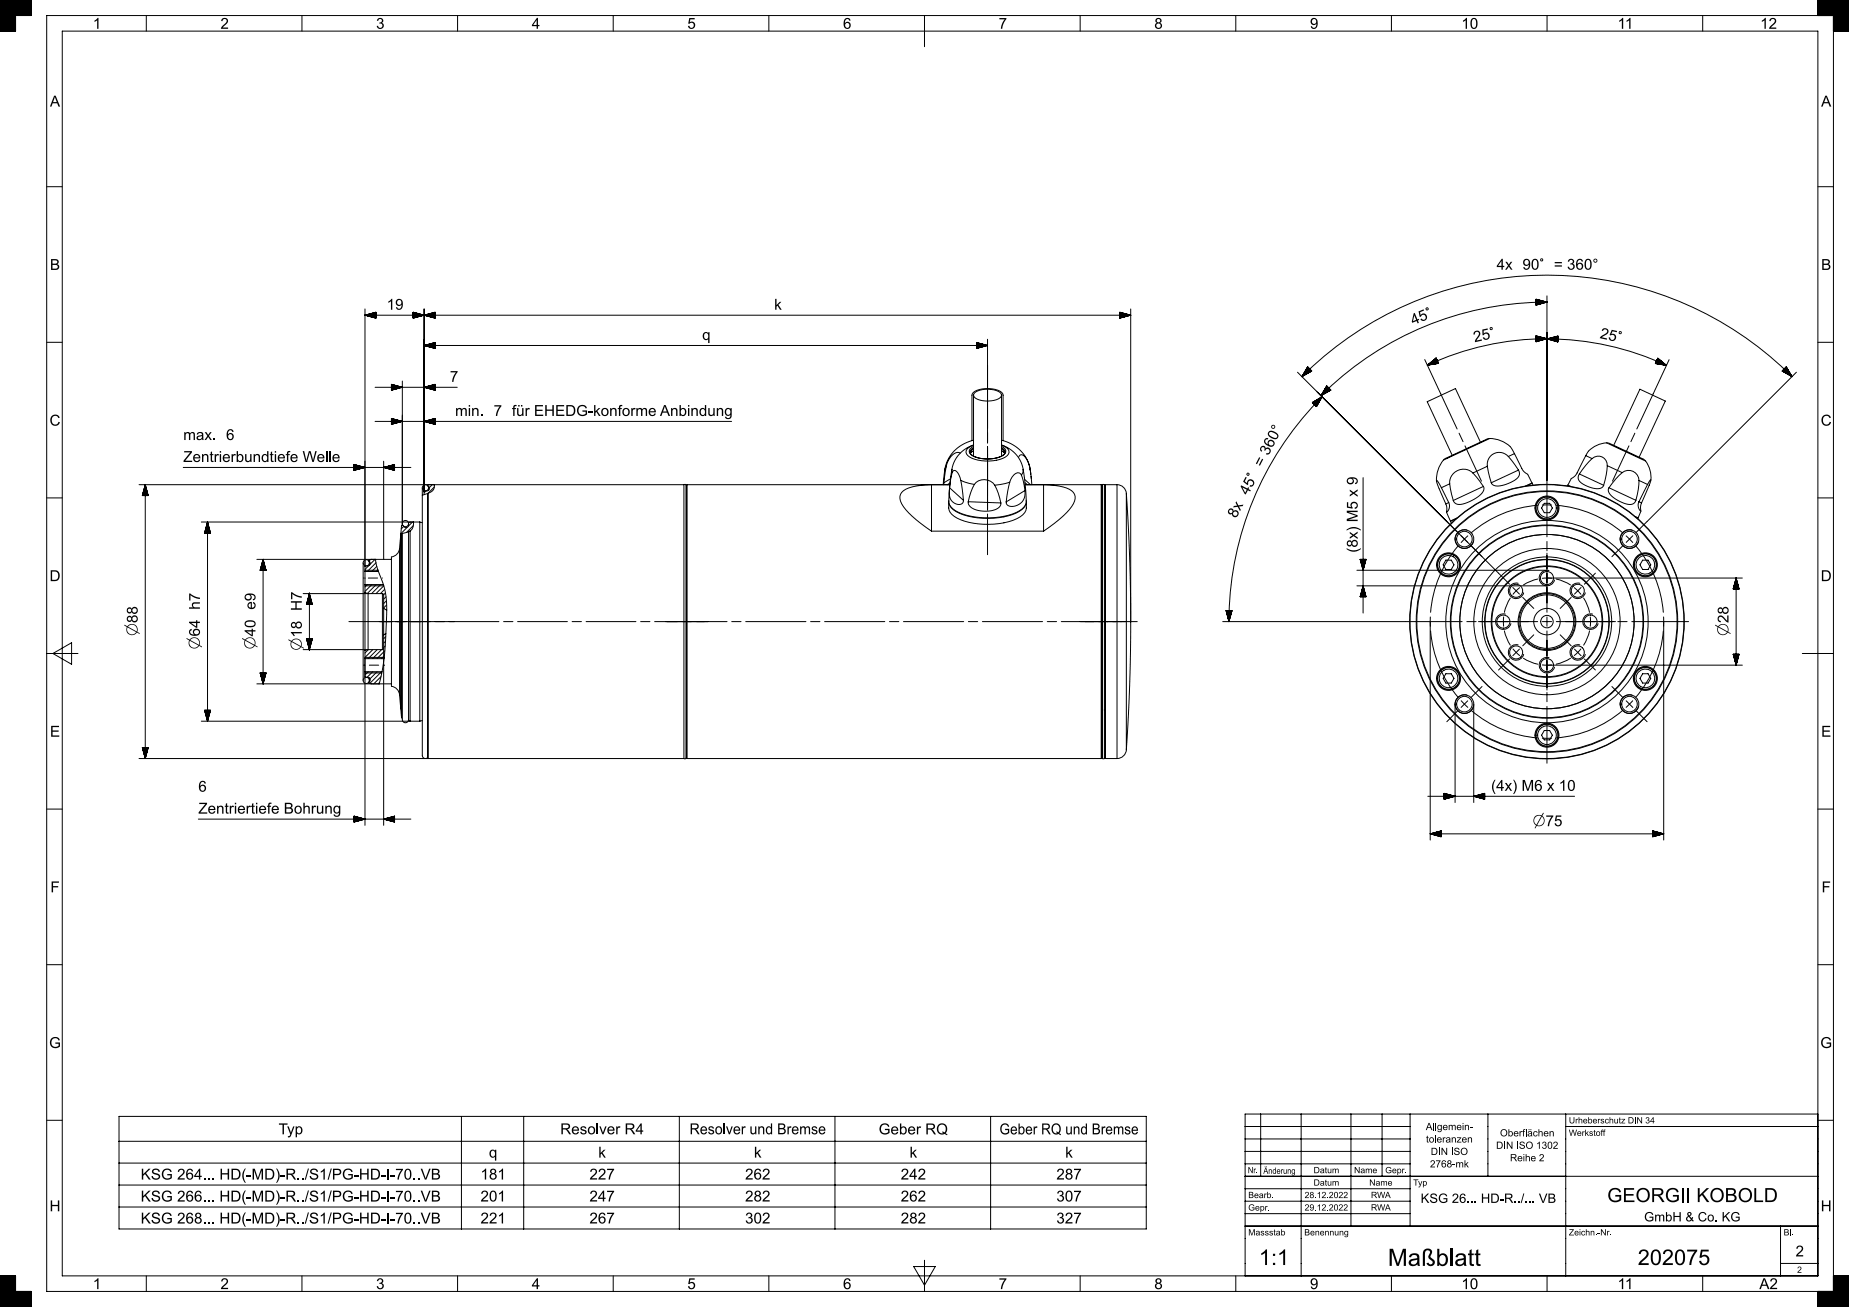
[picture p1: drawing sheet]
<svg xmlns="http://www.w3.org/2000/svg" width="594mm" height="420mm" viewBox="0 0 594 420" stroke-linecap="round" stroke-linejoin="round" font-family="sans-serif">
<defs><g id="words">
<text font-size="7.7" x="445.8" y="406.8">Maßblatt</text>
<g font-size="7">
<text x="404.4" y="406.5">1:1</text>
<text x="526.1" y="406.5">202075</text>
</g>
<text font-size="6.3" x="516.3" y="386.3">GEORGII KOBOLD</text>
<g font-size="5.4">
<text x="44.2" y="204.4" transform="rotate(-90 44.2 204.4)">⌀88</text>
<text x="64.2" y="208.7" transform="rotate(-90 64.2 208.7)">⌀64 h7</text>
<text x="82.1" y="208.7" transform="rotate(-90 82.1 208.7)">⌀40 e9</text>
<text x="97" y="209.1" transform="rotate(-90 97 209.1)">⌀18 H7</text>
<text x="555.3" y="204.4" transform="rotate(-90 555.3 204.4)">⌀28</text>
<text x="492.4" y="265.5">⌀75</text>
</g>
<g font-size="4.9">
<text x="29.8" y="9.3">1</text>
<text x="70.8" y="9.3">2</text>
<text x="120.8" y="9.3">3</text>
<text x="170.8" y="9.2">4</text>
<text x="220.8" y="9.2">5</text>
<text x="270.8" y="9.3">6</text>
<text x="320.8" y="9.2">7</text>
<text x="370.8" y="9.3">8</text>
<text x="420.8" y="9.3">9</text>
<text x="469.5" y="9.3">10</text>
<text x="519.6" y="9.3">11</text>
<text x="565.5" y="9.3">12</text>
<text x="16" y="34.3">A</text>
<text x="585" y="34.3">A</text>
<text x="16" y="86.7">B</text>
<text x="480.8" y="86.7">4x 90° = 360°</text>
<text x="585" y="86.7">B</text>
<text x="124.2" y="99.5">19</text>
<text x="248.7" y="99.5">k</text>
<text x="454" y="104.5" transform="rotate(-22 454 104.5)">45°</text>
<text x="225.6" y="109.3">q</text>
<text x="473.7" y="110" transform="rotate(-12 473.7 110)">25</text>
<text x="513.8" y="108.6" transform="rotate(12 513.8 108.6)">25</text>
<text x="144.5" y="122.7">7</text>
<text x="15.9" y="136.8">C</text>
<text x="146.2" y="133.7">min. 7 für EHEDG-konforme Anbindung</text>
<text x="584.9" y="136.8">C</text>
<text x="58.9" y="141.4">max. 6</text>
<text x="58.9" y="148.5">Zentrierbundtiefe Welle</text>
<text x="405.5" y="150.3" transform="rotate(-63 405.5 150.3)">= 360°</text>
<text x="397.1" y="166.7" transform="rotate(-63 397.1 166.7)">8x 45°</text>
<text x="436.2" y="177.6" transform="rotate(-90 436.2 177.6)">(8x) M5 x 9</text>
<text x="15.9" y="186.7">D</text>
<text x="584.9" y="186.7">D</text>
<text x="16" y="236.7">E</text>
<text x="585" y="236.7">E</text>
<text x="63.7" y="254.4">6</text>
<text x="479" y="254.1">(4x) M6 x 10</text>
<text x="63.7" y="261.5">Zentriertiefe Bohrung</text>
<text x="16.2" y="286.7">F</text>
<text x="585.2" y="286.7">F</text>
<text x="15.8" y="336.8">G</text>
<text x="584.8" y="336.8">G</text>
<text x="89.5" y="364.5">Typ</text>
<text x="180" y="364.5">Resolver R4</text>
<text x="221.5" y="364.5">Resolver und Bremse</text>
<text x="282.3" y="364.5">Geber RQ</text>
<text x="321.1" y="364.5">Geber RQ und Bremse</text>
<text x="157.1" y="372">q</text>
<text x="192.2" y="372">k</text>
<text x="242.2" y="372">k</text>
<text x="292.2" y="372">k</text>
<text x="342.2" y="372">k</text>
<text x="45.2" y="379.1">KSG 264... HD(-MD)-R../S1/PG-HD-I-70..VB</text>
<text x="154.4" y="379">181</text>
<text x="189.4" y="379">227</text>
<text x="239.4" y="379">262</text>
<text x="289.4" y="379">242</text>
<text x="339.4" y="379">287</text>
<text x="15.9" y="389.2">H</text>
<text x="45.2" y="386.1">KSG 266... HD(-MD)-R../S1/PG-HD-I-70..VB</text>
<text x="154.4" y="386.1">201</text>
<text x="189.4" y="386.1">247</text>
<text x="239.4" y="386.1">282</text>
<text x="289.4" y="386.1">262</text>
<text x="339.4" y="386.1">307</text>
<text x="584.9" y="389.2">H</text>
<text x="45.2" y="393.2">KSG 268... HD(-MD)-R../S1/PG-HD-I-70..VB</text>
<text x="154.4" y="393.2">221</text>
<text x="189.4" y="393.2">267</text>
<text x="239.4" y="393.2">302</text>
<text x="289.4" y="393.2">282</text>
<text x="339.4" y="393.2">327</text>
<text x="576.8" y="403.8">2</text>
<text x="29.8" y="414.3">1</text>
<text x="70.8" y="414.3">2</text>
<text x="120.8" y="414.3">3</text>
<text x="170.8" y="414.2">4</text>
<text x="220.8" y="414.2">5</text>
<text x="270.8" y="414.3">6</text>
<text x="320.8" y="414.2">7</text>
<text x="370.8" y="414.3">8</text>
<text x="420.8" y="414.3">9</text>
<text x="469.5" y="414.3">10</text>
<text x="519.6" y="414.3">11</text>
<text x="565.2" y="414.3">A2</text>
</g>
<g font-size="4.6">
<text x="479" y="108.8" transform="rotate(-13 479 108.8)">°</text>
<text x="519.1" y="109.8" transform="rotate(13 519.1 109.8)">°</text>
</g>
<g font-size="4.2">
<text x="456.4" y="386.6">KSG 26... HD-R../... VB</text>
<text x="528.2" y="392.5">GmbH &amp; Co. KG</text>
</g>
<g font-size="3.2">
<text x="458" y="363.2">Allgemein-</text>
<text x="481.9" y="365.2">Oberflächen</text>
<text x="458.1" y="367.1">toleranzen</text>
<text x="459.6" y="371.1">DIN ISO</text>
<text x="480.6" y="369.2">DIN ISO 1302</text>
<text x="459.4" y="375.1">2768-mk</text>
<text x="485.1" y="373.2">Reihe 2</text>
</g>
<g font-size="2.8">
<text x="504" y="361">Urheberschutz DIN 34</text>
<text x="504" y="365">Werkstoff</text>
<text x="400.9" y="377">Nr.</text>
<text x="405.9" y="377.2">Änderung</text>
<text x="422" y="377">Datum</text>
<text x="435" y="377">Name</text>
<text x="445" y="377">Gepr.</text>
<text x="422" y="381">Datum</text>
<text x="439.9" y="381">Name</text>
<text x="454" y="381">Typ</text>
<text x="401" y="385">Bearb.</text>
<text x="401" y="389">Gepr.</text>
<text x="419.1" y="385">28.12.2022</text>
<text x="419.1" y="389">29.12.2022</text>
<text x="440.4" y="385">RWA</text>
<text x="440.4" y="389">RWA</text>
<text x="401" y="397">Massstab</text>
<text x="419" y="397">Benennung</text>
<text x="504" y="397">Zeichn.-Nr.</text>
<text x="573" y="397">Bl.</text>
<text x="577.3" y="409">2</text>
</g>
</g></defs>
<g fill="none" stroke="#000" stroke-width=".32">
<path d="M0 .1h10M0 10h5M0 9.9h5M0 9.8h5M0 9.7h5M0 9.6h5M0 9.5h5M0 9.4h5M0 9.3h5M0 9.2h5M0 9.1h5M0 9h5"/>
<path d="M0 8.9h5M0 8.8h5M0 8.7h5M0 8.6h5M0 8.5h5M0 8.4h5M0 8.3h5M0 8.2h5M0 8.1h5M0 8h5M0 7.9h5M0 7.8h5"/>
<path d="M0 7.7h5M0 7.6h5M0 7.5h5M0 7.4h5M0 7.3h5M0 7.2h5M0 7.1h5M0 7h5M0 6.9h5M0 6.8h5M0 6.7h5M0 6.6h5"/>
<path d="M0 6.5h5M0 6.4h5M0 6.3h5M0 6.2h5M0 6.1h5M0 6h5M0 5.9h5M0 5.8h5M0 5.7h5M0 5.6h5M0 5.5h5M0 5.4h5"/>
<path d="M0 5.3h5M0 5.2h5M0 5.1h5M0 5h5M0 4.9h10M0 4.8h10M0 4.7h10M0 4.6h10M0 4.5h10M0 4.4h10M0 4.3h10M0 4.2h10"/>
<path d="M0 4.1h10M0 4h10M0 3.9h10M0 3.8h10M0 3.7h10M0 3.6h10M0 3.5h10M0 3.4h10M0 3.3h10M0 3.2h10M0 3.1h10M0 3h10"/>
<path d="M0 2.9h10M0 2.8h10M0 2.7h10M0 2.6h10M0 2.5h10M0 2.4h10M0 2.3h10M0 2.2h10M0 2.1h10M0 2h10M0 1.9h10M0 1.8h10"/>
<path d="M0 1.7h10M0 1.6h10M0 1.5h10M0 1.4h10M0 1.3h10M0 1.2h10M0 1.1h10M0 1h10M0 .9h10M0 .8h10M0 .7h10M0 .6h10"/>
<path d="M0 .5h10M0 .4h10M0 .3h10M0 .2h10M5 5v5h-5v-10h10v5h-10M20 10h564v400h-564zM47 5v5M97 5v5M147 5v5M197 5v5M247 5v5M297 5v10"/>
<path d="M347 5v5M397 5v5M447 5v5M497 5v5M547 5v5M584 .1h10M584 5v-5h10v10h-5M584 4.9h10M584 4.8h10M584 4.7h10M584 4.6h10M584 4.5h10"/>
<path d="M584 4.4h10M584 4.3h10M584 4.2h10M584 4.1h10M584 4h10M584 3.9h10M584 3.8h10M584 3.7h10M584 3.6h10M584 3.5h10M584 3.4h10M584 3.3h10"/>
<path d="M584 3.2h10M584 3.1h10M584 3h10M584 2.9h10M584 2.8h10M584 2.7h10M584 2.6h10M584 2.5h10M584 2.4h10M584 2.3h10M584 2.2h10M584 2.1h10"/>
<path d="M584 2h10M584 1.9h10M584 1.8h10M584 1.7h10M584 1.6h10M584 1.5h10M584 1.4h10M584 1.3h10M584 1.2h10M584 1.1h10M584 1h10M584 .9h10"/>
<path d="M584 .8h10M584 .7h10M584 .6h10M584 .5h10M584 .4h10M584 .3h10M584 .2h10M589 10h5M589 9.9h5M589 9.8h5M589 9.7h5M589 9.6h5"/>
<path d="M589 9.5h5M589 9.4h5M589 9.3h5M589 9.2h5M589 9.1h5M589 9h5M589 8.9h5M589 8.8h5M589 8.7h5M589 8.6h5M589 8.5h5M589 8.4h5"/>
<path d="M589 8.3h5M589 8.2h5M589 8.1h5M589 8h5M589 7.9h5M589 7.8h5M589 7.7h5M589 7.6h5M589 7.5h5M589 7.4h5M589 7.3h5M589 7.2h5"/>
<path d="M589 7.1h5M589 7h5M589 6.9h5M589 6.8h5M589 6.7h5M589 6.6h5M589 6.5h5M589 6.4h5M589 6.3h5M589 6.2h5M589 6.1h5M589 6h5"/>
<path d="M589 5.9h5M589 5.8h5M589 5.7h5M589 5.6h5M589 5.5h5M589 5.4h5M589 5.3h5M589 5.2h5M589 5.1h5M589 5h5M589 5v410M594 5h-579v410h579"/>
<path d="M15 60h5M584 60h5M117.2 99.3v84.4M136.2 99.3v59.7M363.2 99.3v100.3M493.5 96.2l3.5 .9-3.5 .9zM493.5 96.4l1.2 .1M493.5 96.9h2.7M493.6 96.2h.1M493.8 98h-.3M494.1 96.3h-.6l.8 .1M494.3 97.8l-.8 .1h.4"/>
<path d="M494.7 97.7l-1.2 .1M494.9 96.5h-1.4M494.9 97.7h-1.4M495.3 96.6h-1.8M495.3 97.5l-1.8 .1M495.4 96.7h-1.9M495.8 96.8h-2.3M495.8 97.4l-2.3 .1h2M496.2 97.3l-2.7 .1M496.4 96.9l-2.9 .1M496.4 97.2l-2.9 .1M496.8 97l-3.3 .1"/>
<path d="M496.8 97.1l-3.3 .1M497 97.1a102.7 102.7 0 0 0-72.6 30M497 95.1v77.4M497 97.1h-3.5M15 110h5M117.2 101.3h246M117.2 101.3l3.5 .9M117.2 101.3l3.5-1v1.9M117.4 101.3h3.3M117.6 101.2h3.1M117.8 101.4h2.9M117.8 101.1h2.9"/>
<path d="M118 101.5h2.7M118.2 101h2.5M118.4 101.6h2.3M118.4 101h2.3M118.6 101.6h2.1M118.8 100.9h1.9M119 101.7h1.7M119 100.8h1.7M119.3 101.8h1.4M119.3 100.7h1.4M119.5 101.9h1.2M119.7 100.6h1"/>
<path d="M119.9 102h.8M119.9 100.6h.8M120.1 102h.6M120.3 100.5h.4M120.5 102.2h.2M120.5 100.4h.2M120.7 102.2h.1M132.7 102.2l7-1.9v1.9M132.7 102.2h.1M132.7 102.2h.3M132.7 102h.9M132.7 101.8h1.5"/>
<path d="M132.7 101.6h2.4M132.7 101.4h3M132.7 100.4h.3M132.7 100.5h.5M132.7 100.5l.9 .1M132.7 100.6h1.1M132.7 100.7h1.5M132.7 100.8h1.8M132.7 100.9h2M132.7 100.9l2.4 .1M132.7 101h2.6M132.7 101.1h3"/>
<path d="M132.7 101.2h3.2M132.7 102.2v-1.9l7 1.9M133.4 102l-.7 .1M134 101.9h-1.3M134.5 101.7l-1.8 .1M134.9 101.6l-2.2 .1M135.5 101.5h-2.8M136.1 101.3l-3.4 .1M136.2 111h181M136.2 111l3.5 1M136.4 101.3h3.3M136.4 111.1h3.3"/>
<path d="M136.6 101.2h3.1M136.6 111.1h3.1M136.6 110.9h3.1M136.8 101.4h2.9M136.8 101.1h2.9M136.8 110.9h2.9M137 101.5h2.7M137 111.2h2.7M137.2 101h2.5M137.2 110.8h2.5M137.4 101.6h2.3M137.4 101h2.3"/>
<path d="M137.4 111.3h2.3M137.6 101.6h2.1M137.6 111.4h2.1M137.6 110.7h2.1M137.8 100.9h1.9M137.8 110.6h1.9M138 101.7h1.7M138 100.8h1.7M138 111.5h1.7M138.1 111.5h1.6M138.1 110.5h1.6M138.3 101.8h1.4"/>
<path d="M138.3 100.7h1.4M138.3 110.5h1.4M138.5 101.9h1.2M138.5 111.6h1.2M138.7 100.6h1M138.7 111.7h1M138.7 110.4h1M138.9 102h.8M138.9 100.6h.8M138.9 110.3h.8M139.1 102h.6M139.1 111.8h.6"/>
<path d="M139.3 100.5h.4M139.3 110.2h.4M139.5 102.2h.2M139.5 100.4h.2M139.5 111.9h.2M139.7 102.2h.1M139.7 111.9h.1M139.7 110.1h.1M139.7 110.1v1.9M139.7 110.1l-3.5 .9M313.7 111.9h.1M313.7 111.9h.3"/>
<path d="M313.7 111.6h1.3M313.7 111.5h1.8M313.7 111.3h2.4M313.7 111.1h3.4M313.7 110.1h.1M313.7 110.2h.5M313.7 110.3h.9M313.7 110.4h1.1M313.7 110.4l1.5 .1M313.7 110.5h1.7M313.7 110.6h2M313.7 110.7h2.2"/>
<path d="M313.7 110.7l2.6 .1M313.7 110.8l3 .1M313.7 110.9h3.2M313.7 110.1l3.5 .9M313.7 110.1v1.9M314.4 111.8h-.7M314.8 111.7h-1.1M315.4 111.5l-1.7 .1M315.9 111.4h-2.2M316.5 111.2l-2.8 .1M316.9 111.1l-3.2 .1M317.2 109v28.6v-20.1"/>
<path d="M317.2 111l-3.5 1M359.7 102.2h.1M359.7 102.2h.3M359.7 102h.9M359.7 101.8h1.5M359.7 101.6h2.4M359.7 101.4h3M359.7 100.4h.3M359.7 100.5h.5M359.7 100.5l.9 .1M359.7 100.6h1.1M359.7 100.7h1.5"/>
<path d="M359.7 100.8h1.8M359.7 100.9h2M359.7 100.9l2.4 .1M359.7 101h2.6M359.7 101.1h3M359.7 101.2h3.2M360.4 102l-.7 .1M361 101.9h-1.3M361.5 101.7l-1.8 .1M361.9 101.6l-2.2 .1M362.5 101.5h-2.8M363.1 101.3l-3.4 .1"/>
<path d="M363.2 101.3l-3.5-1v1.9M363.2 101.3l-3.5 .9M416.8 119.6l48 48M420.1 117.9l1.3 1.3-3.2 1.8zM420.1 117.9l-.1 .1M420.1 118l-.3 .3M420.2 118l-.6 .7M420.3 118.1l-.8 .7M420.3 118.1l-1 1.1M420.4 118.2l-1.2 1.1M420.4 118.2l-1.4 1.5M420.5 119.8l.7-.8-.9 .9"/>
<path d="M420.5 118.3l-1.6 1.5M420.5 118.4l-1.8 1.8M420.6 118.4l-2.1 2.1M420.7 118.5l-2.3 2.2M420.7 118.5l-2.5 2.5M420.8 118.6l-2.4 2.3M420.8 118.6l-2.2 2.2M420.9 118.7l-2 1.9M420.9 118.8l-1.6 1.6M421 118.9l-1.6 1.4M421.1 118.9l-1.3 1.3M421.1 118.9l-1.1 1.2"/>
<path d="M421.1 119.4l.2-.2-.3 .3M421.3 119.1l-.5 .5M421.4 119.2l-.1 .1M457.7 115.5l10.4 22.4M458.7 117.2l3-1.3-3.2 1.5M459.5 116.6l2.1-1-2.3 1.1M461.3 116.9l.7-.3-1.1 .4M461.3 115.1l.8 1.7M461.3 115.1l-2.8 2.3M461.4 115.1h-.1M461.4 115.2l-.4 .2M461.4 115.3l-.7 .3"/>
<path d="M461.5 115.3l-1 .4M461.5 115.4l-1.3 .6M461.5 115.5l-1.6 .7M461.6 115.5l-1.8 .9M461.6 116.8l.5-.1-.6 .2M461.7 115.8l-2.7 1.2M461.8 116l-3.1 1.3M461.8 116.1l-2.7 1.2M461.8 116.1l-2.5 1.1M461.9 116.2l-2.2 1M461.9 116.3l-2 .8M461.9 116.4l-1.6 .7"/>
<path d="M462 116.4l-1.3 .6M462.1 116.7l-.3 .1M462.1 116.7l-.1 .1M462.1 116.8l-3.6 .6M493.5 107.9l3.5 .9M493.5 107.9v1.9M493.5 108h.1M493.6 109.8h-.1M493.9 108.1h-.4h.6M493.9 109.7h-.4M494.1 109.6h-.6M494.5 108.2h-1"/>
<path d="M494.5 109.5l-1 .1M494.7 108.3h-1.2M494.7 109.5h-1.2M495.1 108.4h-1.6M495.1 109.4h-1.6M495.4 108.5h-1.9h2.1M495.5 109.3h-2M495.6 109.2h-2.1M496 108.6h-2.5M496 109.1l-2.5 .1M496.2 108.6l-2.7 .1M496.2 109.1h-2.7"/>
<path d="M496.6 108.7l-3.1 .1M496.6 108.9l-3.1 .1M496.8 108.8h-3.3M497 108.8a90.9 90.9 0 0 0-38.5 8.6M497 108.9a90.8 90.8 0 0 1 38.4 8.5M497 108.9h3.5M497 108.8l-3.5 1M497 108.8l-3.5 .1M497 108.9l3.5 1M497.2 109h3.3M497.3 109l3.2 .1M497.3 108.8h3.2"/>
<path d="M497.7 109.1h2.8M497.7 108.7h2.8M497.9 109.2h2.6M497.9 108.7h2.6M498.3 109.3h2.2M498.3 108.6h2.2M498.5 109.3l2 .1M498.9 109.4l1.6 .1M498.9 108.4h1.6M499.2 109.5h1.3M499.3 108.3h1.2M499.4 109.6h1.1"/>
<path d="M499.4 108.3h1.1M499.8 109.7h.7M499.8 108.2h.7M500 109.7h.5l-.3 .1M500.2 108.1h.3h-.5M500.4 109.8l.1 .1M500.4 108h.1M500.5 108.5h-2M500.5 108v1.9M500.5 108l-3.5 .9M531.9 116.8l.2 .1M531.9 116.6l.9 .4"/>
<path d="M531.9 116.5l1.1 .5M531.9 116.5l1.5 .6M532.1 116.2l2.3 1.1M532.3 116.9l-.5-.2 .7 .2M532.3 115.7l2.3 1.1M532.3 115.6l2 .9M532.3 115.6l1.9 .8M532.5 115.4l.9 .4M532.6 115.1v.1M532.6 115.1l2.8 2.3-3.6-.6zM532.9 115.4l-.4-.2 .6 .3M533.6 117.1l-1.6-.7 2 .8"/>
<path d="M533.7 116l-1.3-.5 1.4 .7M534.6 117.3l-2.5-1.1 2.9 1.1M534.8 116.9l-2.5-1.1 2.8 1.4M535.2 117.4l-3-1.4 3.2 1.4M536.2 115.6l-10.4 22.3M572.6 119.2v.1M572.7 119.1l.6 .6M572.7 119l.8 .8M572.8 119.4l-.2-.2 .4 .3M572.8 119l1 1M572.8 118.9l1.2 1.2M572.9 118.9l1.3 1.3"/>
<path d="M572.9 118.9l1.4 1.4M573 118.8l1.7 1.6M573 118.8l1.8 1.7M573.1 118.7l2.1 2M573.1 118.6l2.3 2.2M573.2 118.6l2.5 2.4M573.2 118.5l2.4 2.4M573.3 118.5l2.2 2.2M573.4 118.4l1.9 1.9M573.4 118.4l1.7 1.6M573.5 118.3l1.5 1.5M573.6 118.1l1 1.1"/>
<path d="M573.7 118.1l.7 .7M573.7 118l.5 .5M573.8 118l.3 .3M573.8 118l.2 .1M573.8 117.9l.1 .1M573.9 117.9l1.8 3.1M573.9 117.9l-1.4 1.3 3.2 1.8M574.7 119.3l-1.1-1.1 1.2 1.3M577.1 119.6l-51.5 51.5M584 110h5M120.5 124.5h26.4M120.5 135.4h114.5"/>
<path d="M125.7 124.7h2.8M125.7 134.5l3.5 .9-3.5 1zM125.7 123.5v1.9M125.7 134.5l.3 .1M125.7 134.6h.5M125.7 134.7h.9M125.7 134.8h1.1M125.7 134.8l1.5 .1M125.7 134.9l1.8 .1M125.7 135h2M125.7 135.1h2.4M125.7 135.2h2.6"/>
<path d="M125.7 135.2l3 .1M125.7 135.3l3.4 .1M125.7 136.1h.9M125.7 136h1.5M125.7 135.7h2.4M125.7 135.6h3M125.7 125.4h.1M125.7 125.2h.7M125.7 125h1.7M125.7 124.8h2.2M125.7 123.5h.1M125.7 123.6h.5"/>
<path d="M125.7 123.7h.7M125.7 123.7l1.1 .1M125.7 123.8h1.3M125.7 123.9h1.7M125.7 124h1.8M125.7 124l2.2 .1M125.7 124.1l2.6 .1M125.7 124.2h2.8M125.7 124.3l3.2 .1M125.7 124.4h3.4M125.7 123.5l3.5 1-3.5 .9M126 136.3h-.3"/>
<path d="M126.2 125.3h-.5M126.4 136.2h-.7M126.8 125.1l-1.1 .1M127 136l-1.3 .1M127.2 125l-1.5 .1M127.5 135.9h-1.8M127.7 124.9h-2M127.9 135.8h-2.2M128.3 124.7l-2.6 .1M128.5 135.6l-2.8 .1M128.9 124.6h-3.2M129.1 135.5h-3.4"/>
<path d="M129.2 122.5v46.2M136.2 135.4l3.5-.9v1.9zM136.4 135.4h3.3M136.4 135.5h3.3M136.4 124.4h3.3M136.6 124.6h3.1M136.6 124.4h3.1M136.8 135.3h2.9M136.8 135.6h2.9M137 124.7h2.7M137 135.6h2.7M137 124.2h2.7"/>
<path d="M137.2 124.7h2.5M137.2 135.2h2.5M137.2 124.2h2.5M137.4 135.1h2.3M137.4 135.7h2.3M137.6 135.8h2.1M137.6 124.8h2.1M137.6 124.1h2.1M137.8 135h1.9M137.8 124.9h1.9M138 135h1.7M138 135.9h1.7"/>
<path d="M138 124h1.7M138.1 125h1.6M138.1 123.9h1.6M138.3 134.9h1.4M138.3 136h1.4M138.3 125h1.4M138.5 136h1.2M138.5 123.8h1.2M138.7 134.8h1M138.7 125.1h1M138.7 123.8h1M138.9 134.7h.8"/>
<path d="M138.9 136.1h.8M139.1 136.2h.6M139.1 125.2h.6M139.1 123.7h.6M139.3 134.6h.4M139.3 125.3h.4M139.3 123.6h.4M139.5 134.6h.2M139.5 136.3h.2M139.7 125.4h.1M139.7 123.5h.1M139.7 123.5v1.9"/>
<path d="M139.7 123.5l-3.5 1 3.5 .9M312.7 127v19.6M313 126.4a7.8 7.8 0 0 1 8.3-.2 1.09 1.09 0 0 1 .4 1.1 1.09 1.09 0 0 1-.8 .8 8.1 8.1 0 0 1-7.9-.5l-.2-.8zM317.2 135v7.4M317.2 139.1v3M321.7 127v19.6M418.2 121a111.3 111.3 0 0 1 157.5 0M421.7 129.3l-.1 .1M422 129.1l-.3 .3M422.2 129l-.5 .5M422.4 128.9l-.6 .6M422.9 128.6l-1.1 .9 .7-.7"/>
<path d="M423 130.6h-.1M423 128.5l-1.1 1.1M423.3 130.1l-.4 .5 .2-.2M423.3 126.1l61.6 61.6M423.4 128.3l-1.5 1.4M423.4 129.9l-.6 .6M423.5 129.7l-.8 .8M423.6 129.6l-.9 .8M423.9 129l-1.3 1.4 1.2-1.2M423.9 128l-1.9 1.8 1.5-1.6M424 128.7l-1.4 1.6M424.2 127.8l-2 2.1"/>
<path d="M424.3 128.2l-1.8 2 1.6-1.7M424.5 127.8l-2.1 2.3M424.6 126.8l2.2-2.1-2.4 2.4M424.6 127.7l-2.3 2.3M424.7 127.5a102.2 102.2 0 0 0-29.9 72.3M424.7 127.5l-3.1 1.8 1.3 1.4M424.7 127.5l-1.8 3.2M424.7 127.5l-2.5 2.4 2.2-2.2M424.9 126.9l2.1-2.1-2.5 2.3M426.2 124l1.3 1.4M426.2 124l-1.8 3.1M426.2 124v.1"/>
<path d="M426.3 124.1l-.2 .2M426.3 124.1l-.3 .3M426.3 124.2l-.4 .4M426.4 124.2l-.6 .6M426.4 124.2l-.7 .8M426.4 126l.9-.9-1.1 1M426.4 124.3l-.9 1M426.5 124.3l-1.2 1.3M426.6 124.4l-1.4 1.4M426.6 124.4l-1.6 1.7M426.7 124.5l-1.8 1.8M426.7 124.6l-2 2"/>
<path d="M427 124.8l-1.9 2M427.1 124.9l-1.7 1.7M427.1 124.9l-1.5 1.6M427.2 125l-1.3 1.3M427.3 125.5l.2-.2-.4 .3M427.3 125.2l-.7 .7M427.4 125.2l-.6 .6M427.4 125.2l-.5 .5M427.5 125.3l-.1 .1M427.5 125.4l-3.1 1.7M468.7 139.2l1.3 2.7M525.2 139.2l-1.3 2.7"/>
<path d="M15 160h5M44.7 155.8h175M45.8 159v.3M45.9 158.8v.5M46 158.4v.9M46.1 158v1.3M46.1 157.8v1.5M46.2 157.5v1.8M46.3 157.3v2M46.4 156.9v2.4M46.4 156.7v2.6M46.5 156.3v3"/>
<path d="M46.6 155.9v3.4M46.7 155.8v88M46.7 155.8l.9 3.5h-1.9zM46.7 155.9v3.4M46.8 156.3v3M46.9 156.5v2.8M47 156.9v2.4M47.1 157.3v2M47.1 157.5v1.8M47.2 157.8v1.5M47.3 158v1.3M47.4 158.4v.9"/>
<path d="M47.4 158.6v.7M47.5 159v.3M58.9 150.2h73.1M113.7 149.3l3.5 .9-3.5 1M113.7 149.3v1.9M113.7 149.3h.1M113.7 149.3l.5 .1M113.7 149.5h.9M113.7 149.6h1.1M113.7 149.6l1.5 .1M113.7 149.7h1.7M113.7 149.8h2"/>
<path d="M113.7 149.9h2.2M113.7 149.9l2.6 .1M113.7 150l3 .1M113.7 150.1h3.2M113.7 151.1h.1M113.7 151.1h.3M113.7 150.8h1.3M113.7 150.7h1.8M113.7 150.5h2.4M113.7 150.3h3.4M114.4 151h-.7M114.8 150.9h-1.1"/>
<path d="M115.4 150.7l-1.7 .1M115.9 150.6h-2.2M116.5 150.4l-2.8 .1M116.9 150.3l-3.2 .1M123.2 148.2v31.6M123.4 150.3h3.3M123.6 150.1h3.1M123.6 150.3h3.1M123.8 150.1h2.9M124 150.4h2.7M124.2 150h2.5M124.4 150.5h2.3"/>
<path d="M124.6 149.9h2.1M124.6 150.6h2.1M124.8 149.8h1.9M125 150.7h1.7M125.1 149.7h1.6M125.1 150.7h1.6M125.3 149.7h1.4M125.5 150.8h1.2M125.7 149.6h1M125.7 150.9h1M125.9 149.5h.8M126.1 151h.6"/>
<path d="M126.3 149.4h.4M126.5 151.1h.2M126.7 149.3h.1M126.7 151.1h.1M126.7 149.3l-3.5 .9 3.5 1M126.7 149.3v1.9M135.7 156.8v82.2a8.9 8.9 0 0 0 .3 4.5l.7 .3 .7-.3M136.9 157.8l-.7 .6M137.4 156h.1M137.4 158.6l-1.7 .5M137.4 156.1h.1M137.4 156.1l.3 .3"/>
<path d="M137.6 158.5v85.3l-.2-.2v-85M137.6 155.8l-.2 .3M137.6 158.5l-.2 .1M137.7 158.4v.1M137.7 156.8v.8M137.7 156.4l.2 .6-.2 .5-1.5 .5M137.7 156.4v1.1M138.9 155.8l-1 .9M139.5 156.5l-2 2M139.5 155.8v.9l-.3 .8-1.6 1M219.7 155.8h.7M219.7 155.8v88"/>
<path d="M220.4 155.8v88M220.4 155.8l.1 .2M220.5 156v87.6l.2 .2M220.7 155.8l-.2 .2M220.7 155.8v88M220.7 155.8h84.4M289.7 158.2a9.3 9.3 0 0 1 6.1-2.2l3.4-.2v14.9a30.6 30.6 0 0 1-9.5-8.8 3.2 3.2 0 0 1 0-3.7zM303.2 155.1v.7M303.5 151.1l-.5 4.7M304 149.8l-.5 1.3M304 149.8l-.8 5.3M305.1 156.7v2.8l.3 1 .7 .8 1 .6 1.3 .2 .8-.4 .3-.9"/>
<path d="M305.1 156.7l4.4 4.1M305.2 155.2l-.9 .6M305.4 153.8l-2.2 1.3M305.8 150.8l.1 1.1M305.9 151.9l.6-.7a3.3 3.3 0 0 1 2.2 3.2M305.9 151.9l-.8 4.8M308.5 145.6a3.1 3.1 0 0 0-3.8 2.3l-.7 1.9M308.7 154.4l.8 6.4M308.7 154.4l4.3 1.3M312.7 144.8l-1 .7M312.7 141.5a11.8 11.8 0 0 0-9.2 9.6M312.7 144.9l-1 .7"/>
<path d="M312.7 143.4a1.59 1.59 0 0 0-1.3 1.5 1.59 1.59 0 0 0 1.2 1.6 11.3 11.3 0 0 0 9.8-.2 1.53 1.53 0 0 0 .7-1.7 1.53 1.53 0 0 0-1.4-1.2M312.7 143.9a1.35 1.35 0 0 0-1 1.6l.6 .8 1.4 .6 3.8 .6 3.7-.7 1.2-.7 .4-.8a1.61 1.61 0 0 0-1.1-1.4M312.7 144.1l-.9 .9-.1 .5M313 155.7l-1.1 2.4-.8 3.1M313 155.7a4 4 0 0 1 6.6 .2M317.2 146.1v13.1M317.2 148.4v7.4M317.2 143.9v3M319.6 155.9l1.1 2.6 .8 3.1M321.7 144.1l1 .9 .1 .4M321.7 144.9l1.1 .7M321.8 141.5a11.7 11.7 0 0 1 9.2 9.4"/>
<path d="M321.8 144.8l1 .7M322.2 141.6v-14.6a3.5 3.5 0 0 0-3.4-2 7.1 7.1 0 0 0-6.4 1.5l-.2 15.1M324.4 155l-1.2 6.3M324.4 155l-4.8 .9M327.2 147a1.01 1.01 0 0 1 .7-.9 1.01 1.01 0 0 1 1.1 .5l1.2 1.6 .8 2.6M328.1 152.7l1.2 4.9M328.1 152.7a1.35 1.35 0 0 0-1.2-.8 1.35 1.35 0 0 0-1.2 .7l-1.3 2.4M328.7 150.8l1 9.8a4.7 4.7 0 0 1-3 6.1 25.1 25.1 0 0 1-19.2-.2 4.6 4.6 0 0 1-2.7-6l1-9.7M328.7 150.8a10 10 0 0 0-7-7.8 3 3 0 0 1 2.5 2.4 4.4 4.4 0 0 1-4 2.5 12.3 12.3 0 0 1-9.3-1.5 1.77 1.77 0 0 1 1-3l.8-.4a10 10 0 0 0-6.9 7.8M328.7 150.8l-.1 1-.5 .9M329.2 154l1.8 1.8M329.3 157.6v1.5l-.4 1.2-.5 .9-1 .9-1.4 .5-1.5 .1-1-.5-.3-.9"/>
<path d="M329.3 157.6l-6.1 3.7M329.3 155.1l.8 .7M329.3 155.8h24.5M331 150.8l.2 1.6M331 150.8l.5 5M331.2 153l.1 .8M335.2 155.8l5 .4a6.3 6.3 0 0 1 5 2.6 5 5 0 0 1-1.7 5l-3.3 3.2-5 3.7zM353.8 155.8l.2 .2M353.8 155.8v88M354 156v87.6l-.2 .2M354.1 155.8h.7M354.1 155.8v88"/>
<path d="M354.1 155.8l-.1 .2M354.8 155.8v88M354.8 155.8l.1 .2M354.9 156v87.6l.2 .2M355.1 155.8l-.2 .2M355.1 155.8v88M355.1 155.8h3.7M358.8 155.8a3 3 0 0 1 3 2.7M358.8 155.8v88M361.8 158.5v82.5M361.8 158.5l1.1 20.8 .3 20.3M437.9 153.5v43.5"/>
<path d="M463.1 156.7l-1.6-2.3 .4 1.6 2.6 5.9M463.1 156.7l2.3 4.8M463.7 147.9a10 10 0 0 0-2.2 6.6M465.7 155.5l-2.6 1.2M465.7 155.5l1.2 5.3M470.6 143.3l5.3 11.3M473.2 152a4.4 4.4 0 0 0-4.9-.8 4.4 4.4 0 0 0-2.6 4.3M473.2 152l3.3 4.3M475.6 142.1l-8-17.2-3.2 1.4-5.9 2.8 8 17.2M476.5 156.3l.2 1.2-.7 1.1-1.6 1.3-2.2 1.2-2 .8-1.6 .2-1-.3-.7-1M476.5 156.3l-9.6 4.5M477.8 149.8l-4.6 2.2"/>
<path d="M477.8 149.8l1.3 5.3M478.6 140.9a8.3 8.3 0 0 1 7.9 4.9M478.6 140.9l-.9 .2-13.2 6.1-.8 .7M478.6 140.9l-14.9 7M484.6 146.7l3.2 4.4M484.6 146.7a3.9 3.9 0 0 0-4.6-1 3.9 3.9 0 0 0-2.2 4.1M486.5 145.8l2.5 5 .7 .9 1.1 .7 1.3 2.8M486.5 145.8l-1.9 .9M487.8 151.1l.3 1.1-.3 1-1 1-1.6 .9-2 .8-2 .3-1.3-.2-.8-.9M487.8 151.1l-8.7 4M492.1 155.2h.1M492.1 155.2l.1 .1"/>
<path d="M492.1 155.2l-2.1 1M492.2 155.3l-1.8 .8M492.2 155.3l.3 .6M503.5 156.1l.2-.2 .9 .4M507.4 152.3l-.4 1 .2 1 .8 .9 1.4 .8 2.1 .8 1.7 .2 1.3-.2 .7-.9M507.4 152.3l7.8 3.6M509.4 146.4l-2.9 5.9-.7 .8-1 .7-1.1 2.1M509.4 146.4l2.1 1M511.5 147.4l-2 2.1-2.1 2.8M511.5 147.4a2.89 2.89 0 0 1 3.2-.6 2.89 2.89 0 0 1 1.6 2.8M516.1 142.3a8 8 0 0 0-6.7 4.1M516.1 142.3a53.6 53.6 0 0 1 9.6 4.2l2.4 1.1 .6 .6"/>
<path d="M516.1 142.3l12.6 5.9M516.3 149.6l-.3 2.9-.8 3.4M516.3 149.6l4.8 2.3M516.9 156.7l-.2 1.1 .6 1.2 1.5 1.2 1.9 1.1 1.7 .6 1.5 .2 1-.4 .6-.9M516.9 156.7l8.6 4.1M518.4 143.1l8.4-18 5.9 2.7 2.3 1.1-8.4 18M521.1 151.9a3.3 3.3 0 0 1 3.5-.4 3.3 3.3 0 0 1 1.9 2.9M521.1 151.9l-2.1 2.1-2.1 2.7M523.3 143.3l-5.3 11.3M526.5 154.4l-.2 2.9-.8 3.5M526.5 154.4l2.8 1.3M528.7 148.2a9 9 0 0 1 1.7 6.1"/>
<path d="M529.3 155.7l-2.8 5.5M529.3 155.7l1-1.6a31.7 31.7 0 0 1-3 7.5M584 160h5M64.7 167.8h70.2M65.8 171v.3M65.9 170.8v.5M66 170.4v.9M66.1 170v1.3M66.1 169.8v1.5M66.2 169.5v1.8M66.3 169.3v2M66.4 168.9v2.4"/>
<path d="M66.4 168.7v2.6M66.5 168.3v3M66.6 167.9v3.4M66.7 167.8v64M66.7 167.8l.9 3.5h-1.9zM66.7 167.9v3.4M66.8 168.3v3M66.9 168.5v2.8M67 168.9v2.4M67 169.1v2.2M67.1 169.5v1.8M67.2 169.8v1.5"/>
<path d="M67.3 170v1.3M67.4 170.4v.9M67.4 170.6v.7M67.5 171v.3M82.5 179.8h43.2M84.5 179.8v40M84.5 179.8l-.9 3.5M84.5 179.8l1 3.5M84.6 179.9v3.4M119 179.8l-.5 .5M119.2 179.8l-.6 .1-.1 .4M120.5 179.8l-1.6 1.5"/>
<path d="M120.6 179.8l.6 2.7 2 5.4a35.1 35.1 0 0 1 .8 13.7l-.6 10-1.6 8.2M128.4 176.3a3.3 3.3 0 0 1-2.7 2.8v41.3a3.3 3.3 0 0 1 2.7 2.9M128.4 176.3v47M128.7 171.8v56zM129 171.5v59.1M129.2 171.4v56.2a8.8 8.8 0 0 0 .3 4.4 1 1 0 0 0 1.1 .2 1 1 0 0 0 .6-.9M129.2 171.4l-.2 .1M129.7 169.1l-.8 .8M130.8 169.5l-2 2h.2M131.2 170.9l-2 .5M131.7 167.8l-.5 .1v1.1l-.4 .5h-.7l-.8-.7h-.3l-.6 7.5M131.7 170.6v61.2l-.5-.2v-60.7"/>
<path d="M131.7 170.6l-.5 .3M132.5 167.8l-1.3 1.3M132.8 168.9l-2.2 2.2M132.9 167.8l-.3 1.7-.9 1.1M134.9 167.8v64M134.9 167.8l.8 .2M299.2 170.7h36M311.1 161.2l.2 1.1 1.1 1 1.6 .7 2.2 .3 2.2-.2 1.7-.5 1.1-.9 .3-1.1M311.1 161.2l10.4 .4M317.2 165.2v13M317.2 160.7v2.9v-20v20.4M329.4 162.5a11.5 11.5 0 0 1-8.5 3.8 22 22 0 0 1-14.6-2.5l-1.2-1.3"/>
<path d="M329.7 160.7a4.1 4.1 0 0 1-3.2 4 24.6 24.6 0 0 1-19.6-.6 3.6 3.6 0 0 1-2.1-3.3M437 179.8h1.8M437 179.8l.9 3.5 .9-3.5M437 179.8h.1M437 179.8l.1 .4M437.1 179.8v.6M437.2 179.8v1M437.3 179.8v1.4M437.4 179.8v1.6M437.4 179.8l.1 1.9M437.5 179.8v2.1M437.6 179.8v2.5"/>
<path d="M437.7 179.8v2.7M437.8 179.8v3.1M438 179.8v3.3M438.1 179.8l-.1 3.1M438.1 179.8v2.7M438.2 179.8v2.5M438.3 179.8v2.1M438.4 179.8v1.7M438.5 179.8l-.1 1.6M438.5 179.8v1.2M438.6 179.8v1M438.7 179.8v.6"/>
<path d="M438.8 179.8l-.1 .4M438.8 179.8h.1M464.7 164.6l1.3 2.8M465.4 161.5l.2 1.7-.9 1.4 .1-1.4-.3-1.3M465.4 161.5l-.9 .4M466 167.4h.1M466 167.4v.1M466 167.5l.2 .6M467.8 166.7l-1.8 .8M468.1 166.4l-2.1 1M468.4 175.4a37.5 37.5 0 0 0-8.8 21.4M471.2 170.3a3 3 0 0 0-3.6 2.2 3 3 0 0 0 2.1 3.6 3 3 0 0 0 3.7-2.1"/>
<path d="M471.5 172.2l-2.1 2.1M494 162.4a37.5 37.5 0 0 0-21.3 8.8M495.5 162.3h3M496.1 161.8h1.7l.9 1.5-.9 1.5h-1.7l-.9-1.5zM497 174v3M497 177.8v19M500 162.4a37.5 37.5 0 0 1 21.3 8.8M521.4 175.4l-3.6 3.5M522.4 172.2l2.1 2.1M524.3 170.3a3 3 0 0 0-3.7 2.2 3 3 0 0 0 2.1 3.6 3 3 0 0 0 3.7-2.1M524.5 172.2l-2.1 2.1M525.3 166l1 .4-.2 .3"/>
<path d="M525.5 175.4a37.5 37.5 0 0 1 8.8 21.4M526.5 161.2l-.2 1.6 .8 1.5-.1-1.5 .3-1.2M526.5 161.2l.8 .4M527.1 164.3l-.9 2.1M83.6 183.3h1.9M83.6 183.2v.1M83.7 182.8v.5M83.8 182.4v.9M83.9 182.2v1.1M84 181.8v1.5M84 181.6v1.7M84.1 181.3v2"/>
<path d="M84.2 181.1v2.2M84.3 180.7v2.6M84.4 180.3v3M84.4 180.1v3.2M84.6 180.1v3.2M84.7 180.5v2.8M84.8 180.7v2.6M84.9 181.1v2.2M85 181.5v1.8M85 181.6v1.7M85.1 182v1.3M85.2 182.2v1.1"/>
<path d="M85.3 182.6v.7M85.4 183v.3M85.4 183.2v.1M97.4 190.8h25.4M98.5 194.3l.9-3.5 .9 3.5M98.5 194.3h1.8M98.5 194.2v.1M98.6 193.8v.5M98.6 193.6v.7M98.7 193.2v1.1M98.8 193v1.3M98.9 192.6v1.7"/>
<path d="M98.9 192.5v1.8M99 192.1v2.2M99.1 191.7v2.6M99.2 191.5v2.8M99.3 191.1v3.2M99.3 190.9v3.4M99.4 190.4v18.7M99.5 191.1v3.2M99.6 191.3v3M99.7 191.7v2.6M99.8 192.1v2.2M99.8 192.3v2"/>
<path d="M99.9 192.6v1.7M100 192.8v1.5M100.1 193.2v1.1M100.2 193.6v.7M100.2 193.8v.5M100.3 194.2v.1M112.1 199.8h13.9M116.7 180.9v37.8M116.7 185.8h.1M117.2 183.7v4.2M117.2 190.5l1 .3v18l-1 .2M117.2 190.5v18.5"/>
<path d="M117.2 187.9v2.6M117.2 187.9h6M117.2 183.7h4.4M117.2 183.3h4.2M117.2 188.3h6M118 187.9l-.8 .7M118.3 185.8h3M118.4 181.8l-1.2 1.2M118.4 180.1v.1M118.5 180.3h.1M118.5 180.3l.2 .2M118.7 180.9v.8"/>
<path d="M118.7 180.5l.2 .6-.2 .5-1.5 .5M118.7 180.5v1.1M119.5 187.9l-2.3 2.2M120.8 180.8l-2.8 2.9M120.9 187.9l-2.9 2.8M121.1 182l-1.7 1.7M121.4 183.1l-.6 .6M121.9 199.8h3.7M122.2 199.8h16.1M122.3 187.9l-2.9 2.9M122.8 185.8h.1M122.8 190.8l.4 .4"/>
<path d="M122.8 190.8v18M123.2 195.5v8.5M123.2 191.2v4.3M123.2 195.5l1 .6M123.3 188.3l-2.5 2.5M123.5 189.4l-1.3 1.4M123.8 190.6l-.6 .5M124 191.8l-.8 .7M124.1 193.1l-.9 .9M124.2 194.5l-1 .9M124.2 195.8l-.1 .2M127.1 199.8h3.4"/>
<path d="M131.6 199.8h3.6M132 199.8h14M139.8 199.8h3M144.3 199.8h16M161.8 199.8h3M166.3 199.8h16M183.8 199.8h3M188.3 199.8h16M205.8 199.8h3M210.3 199.8h16M213.9 199.8h3.8M214.2 199.8h19.4"/>
<path d="M219.2 199.8h3M223.7 199.8h3.8M235.1 199.8h3M239.6 199.8h19.3M260.4 199.8h3M264.9 199.8h19.3M285.7 199.8h3M290.2 199.8h19.4M311.1 199.8h3M315.6 199.8h19.3M336.4 199.8h3M340.9 199.8h19.4"/>
<path d="M347 199.8h4.5M348.6 199.8h5.4M353 199.8h8.9M360 199.8h5.4M363.2 199.6l-.3 20.8-1.1 20.6M392.8 199.8h76.9M393.9 196.2l1.9 .1-1 3.5zM393.9 196.2l.1 .3M394 196.2v.5M394.1 196.2v.9M394.2 196.2v1.1M394.3 196.2v1.5"/>
<path d="M394.3 197.9v-1.7l.1 2M394.5 196.2v2.2M394.6 196.3v2.5M394.7 196.3v2.9M394.7 199.4l.1-3.1v3.5M394.9 196.3v3.3M395 196.3l-.1 3.1M395 196.3v2.7M395.1 196.3v2.5M395.2 196.3v2.1M395.3 196.3v1.8M395.4 196.3l-.1 1.6"/>
<path d="M395.5 197.3v-1l-.1 1.2M395.5 196.3v.8M395.6 196.3v.6M395.7 196.3v.2M435.9 183.3h61.1M435.9 188.3h61.1M437 191.8l.9-3.5 .9 3.5M437 191.8h1.8M437 191.7v.1M437.1 191.3v.5M437.1 191.1v.7M437.2 190.7v1.1"/>
<path d="M437.3 190.3v1.5M437.4 190.1v1.7M437.5 189.8v2M437.5 189.6v2.2M437.6 189.2v2.6M437.7 189v2.8M437.8 188.6v3.2M438 188.4v3.4M438 188.6v3.2M438.1 189v2.8M438.2 189.2v2.6M438.3 189.6v2.2"/>
<path d="M438.4 190v1.8M438.4 190.1v1.7M438.5 190.5v1.3M438.6 190.7v1.1M438.7 191.1v.7M438.7 191.3v.5M438.8 191.7v.1M459.5 199.8v70.1M459.5 198.3v3M464.5 180h1.7l.9 1.5-.9 1.5h-1.7l-.9-1.5zM471.2 199.8h3M475 199.8h19"/>
<path d="M483 198.3v2.9M483.6 197.3a2.5 2.5 0 0 0-3 1.8 2.5 2.5 0 0 0 1.7 3.1 2.5 2.5 0 0 0 3.1-1.8M485.2 192.2l-1.3 2.5-.6 2.1M486 188.8l2.1 2.1M487.7 187.4a2.5 2.5 0 0 0-3 1.8 2.5 2.5 0 0 0 1.7 3.1 2.5 2.5 0 0 0 3.1-1.8M488.2 188.9l-2.1 2.1M489.2 192l3.5 3.5M494 186.1l-2.7 .9-1.9 1M495.5 199.8h3M497 185.8h1.5M497 185.8h-1.5M497 185.8h62.7"/>
<path d="M497 198.3v3M497.6 183.3a2.5 2.5 0 0 0-3 1.8 2.5 2.5 0 0 0 1.7 3.1 2.5 2.5 0 0 0 3.1-1.8M499.9 186.1l2.1 .6 2.5 1.3M500 199.8h19M504.7 192l-3.5 3.5M505.8 188.9l2.1 2.1M507.5 187.4a2.5 2.5 0 0 0-3 1.8 2.5 2.5 0 0 0 1.7 3.1 2.5 2.5 0 0 0 3.1-1.8M507.9 188.8l-2.1 2.1M508.7 192.2l1.1 1.9 .8 2.7M510.9 198.3v2.9M511.6 197.3a2.5 2.5 0 0 0-3 1.8 2.5 2.5 0 0 0 1.7 3.1 2.5 2.5 0 0 0 3.1-1.8M512.5 184.2l-3.5 3.5"/>
<path d="M519.7 199.8h3M524.2 199.8h18.3M527.7 180h1.7l.9 1.5-.9 1.5h-1.7l-.9-1.5zM534.4 198.3v3M534.5 199.8v70.1M556.8 189.3h1.9M556.8 189.2v.1M556.9 188.8v.5M557 188.6v.7M557.1 188.2v1.1M557.1 188v1.3M557.2 187.6v1.7"/>
<path d="M557.3 187.3v2M557.4 187.1v2.2M557.5 186.7v2.6M557.5 186.5v2.8M557.6 186.1v3.2M557.7 185.9v3.4M557.7 185.8v28M557.7 185.8l-.9 3.5M557.7 185.8l1 3.5M557.8 186.1v3.2M557.9 186.5v2.8M558 186.7v2.6"/>
<path d="M558.1 187.1v2.2M558.1 187.3v2M558.2 187.6v1.7M558.3 188v1.3M558.4 188.2v1.1M558.5 188.6v.7M558.6 188.8v.5M558.7 189.2v.1M15 210h10M17 210l6-3.5v7zM82.5 219.8h43.2M83.6 216.3h1.9"/>
<path d="M83.6 216.3l.9 3.5M83.6 216.3h.1M83.7 216.3v.4M83.8 216.3v.8M83.9 216.3v1M83.9 216.3l.1 1.4M84 216.3v1.6M84.1 216.3v1.9M84.2 216.3v2.1M84.2 216.3l.1 2.5M84.3 216.3l.1 2.9M84.4 216.3v3.1"/>
<path d="M84.6 216.3v3.3M84.7 216.3l-.1 3.1M84.7 216.3v2.7M84.8 216.3v2.5M84.9 216.3v2.1M85 216.3v1.7M85.1 216.3l-.1 1.6M85.1 216.3v1.2M85.2 216.3v1M85.3 216.3v.6M85.4 216.3v.2M85.4 216.3h.1"/>
<path d="M85.5 216.3l-1 3.5M97.4 208.8h25.4M98.5 205.3l.9 3.5 .9-3.5M98.5 205.3h1.8M98.5 205.3h.1M98.5 205.3l.1 .4M98.6 205.3v.6M98.7 205.3v1M98.8 205.3v1.2M98.8 205.3l.1 1.6M98.9 205.3v1.7M99 205.3v2.1"/>
<path d="M99.1 205.3v2.5M99.2 205.3v2.7M99.2 205.3l.1 3.1M99.3 205.3v3.3M99.5 205.3v3.1M99.6 205.3v2.9M99.7 205.3v2.5M99.8 205.3v2.1M99.9 205.3l-.1 1.9M99.9 205.3v1.6M100 205.3v1.4M100.1 205.3v1"/>
<path d="M100.2 205.3v.6M100.3 205.3l-.1 .4M100.3 205.3h.1M116.7 213.8h.5M117.2 217.5l1.5 .4 .2 .6-.2 .5M117.2 209v56.2M117.2 211.3h6.2M117.2 216.3h5.4M118.3 215.9l-1.1 1M118.3 208.8l-1.1 1.1M118.4 219.3v.1M118.5 219.2v.4l.7 .2"/>
<path d="M118.5 219.2h.1M118.7 213.8h3M118.7 217.8v.9M118.7 217.9v1.1M118.7 219l-.2 .2M119.7 215.9l-1.8 1.8M119.8 208.8l-2.6 2.5M121.1 215.9l-2.2 2.2M121.2 208.8l-2.9 2.9M121.9 219.3l-.4 .5M122.4 217.4l-2.3 2.4M122.6 215.9l-3.8 3.7"/>
<path d="M122.6 208.8l-2.9 2.9M123.2 213.8h.4M123.2 208.4l-.4 .4M123.2 204v61.2M123.4 211.7h-6.2v4.2h5.5M123.5 210.7l-1 1M123.6 209.2l-2.5 2.5M123.8 207.6l-.6 .5M123.8 206.1l-.6 .6M123.9 204.6l-.7 .7M124 203.6l-.8 .4M459.6 202.7a37.5 37.5 0 0 0 8.8 21.4"/>
<path d="M464.5 216.5h1.7l.9 1.5-.9 1.5h-1.7l-.9-1.5zM483.3 202.7l.6 2.1 1.3 2.5M484.9 211.8l-3.5 3.5M486.1 208.5l2.1 2.2M487.7 207.2a2.5 2.5 0 0 0-3 1.8 2.5 2.5 0 0 0 1.7 3.1 2.5 2.5 0 0 0 3.1-1.8M488.1 208.6l-2.1 2.1M489.4 211.5l1.9 1 2.7 .9M492.7 204l-3.5 3.5M495.5 213.7l1.5 .1M497 213.8h62.7M497 202.8v19M497.6 211.3a2.5 2.5 0 0 0-3 1.8 2.5 2.5 0 0 0 1.7 3.1 2.5 2.5 0 0 0 3.1-1.8"/>
<path d="M498.5 213.7l-1.5 .1M501.2 204l3.5 3.5M504.5 211.5l-2.5 1.3-2.1 .6M505.8 208.6l2.1 2.1M507.5 207.2a2.5 2.5 0 0 0-3 1.8 2.5 2.5 0 0 0 1.7 3.1 2.5 2.5 0 0 0 3.1-1.8M507.9 208.5l-2.1 2.2M509 211.8l3.5 3.5M510.6 202.7l-.8 2.7-1.1 1.9M527.7 216.5h1.7l.9 1.5-.9 1.5h-1.7l-.9-1.5zM534.3 202.7a37.5 37.5 0 0 1-8.8 21.4M556.8 210.3h1.9M556.8 210.3l.9 3.5"/>
<path d="M556.8 210.3h.1M556.9 210.3v.4M557 210.3v.6M557 210.3l.1 1M557.1 210.3v1.2M557.2 210.3v1.6M557.3 210.3v1.9M557.4 210.3v2.1M557.4 210.3l.1 2.5M557.5 210.3v2.7M557.6 210.3v3.1M557.7 210.3v3.3"/>
<path d="M557.9 210.3l-.1 3.1M557.9 210.3v2.7M558 210.3v2.5M558.1 210.3v2.1M558.2 210.3l-.1 1.9M558.3 210.3l-.1 1.6M558.3 210.3v1.2M558.5 210.3l-.1 1M558.5 210.3v.6M558.6 210.3v.4M558.7 210.3h.1M558.7 210.3l-1 3.5"/>
<path d="M579 210h10M64.7 231.8h70.2M65.7 228.3h1.9l-.9 3.5zM65.8 228.3v.2M65.9 228.3v.4M65.9 228.3l.1 .8M66 228.3l.1 1.2M66.1 228.3v1.4M66.2 228.3v1.7M66.3 228.3v1.9M66.3 228.3l.1 2.3M66.4 228.3v2.5"/>
<path d="M66.5 228.3v2.9M66.6 228.3v3.3M66.8 228.3l-.1 3.3M66.8 228.3v2.9M66.9 228.3v2.7M67 228.3v2.3M67.1 228.3l-.1 2.1M67.2 228.3l-.1 1.7M67.2 228.3v1.4M67.3 228.3v1.2M67.4 228.3v.8M67.5 228.3l-.1 .6"/>
<path d="M67.6 228.3l-.1 .2M128.4 223.3l.6 7.3M129 230.6l.2 .2M135.7 231.5l-.8 .3M467.5 226.3v31.6M468.3 228.4l-3.5 3.5M469.4 225.2l2.1 2.1M471.2 223.4a3 3 0 0 0-3.6 2.1 3 3 0 0 0 2.1 3.7 3 3 0 0 0 3.7-2.2M471.5 225.2l-2.1 2.1M472.7 228.3a37.5 37.5 0 0 0 21.3 8.8M473.5 226.3v31.6M476.1 220.6l-3.5 3.5"/>
<path d="M495.5 237.2h3M496.1 234.8h1.7l.9 1.5-.9 1.5h-1.7l-.9-1.5zM497 222.5v3M497 227v18.3M517.8 220.6l3.6 3.5M521.3 228.3a37.5 37.5 0 0 1-21.3 8.8M522.4 225.2l2.1 2.1M524.3 223.4a3 3 0 0 0-3.7 2.1 3 3 0 0 0 2.1 3.7 3 3 0 0 0 3.7-2.2M524.5 225.2l-2.1 2.1M525.6 228.4l3.5 3.5M15 260h5M44.7 243.8h175"/>
<path d="M45.7 240.3h1.9l-.9 3.5zM45.8 240.3v.2M45.9 240.3v.4M45.9 240.3l.1 .8M46 240.3l.1 1.2M46.1 240.3v1.4M46.2 240.3v1.7M46.3 240.3v1.9M46.3 240.3l.1 2.3M46.4 240.3v2.5M46.5 240.3v2.9M46.6 240.3v3.3"/>
<path d="M46.8 240.3l-.1 3.3M46.8 240.3v2.9M46.9 240.3v2.7M47 240.3v2.3M47.1 240.3v1.9M47.2 240.3l-.1 1.7M47.2 240.3v1.4M47.3 240.3v1.2M47.4 240.3v.8M47.5 240.3l-.1 .6M47.6 240.3l-.1 .2M219.7 243.8h.7"/>
<path d="M220.5 243.5l-.1 .3M220.7 243.8h133.1M354 243.5l.1 .3M354.1 243.8h.7M354.9 243.5l-.1 .3M355.1 243.8h3.7M361.8 241a3 3 0 0 1-3 2.8M458.7 255.9h47.1M464 254.9l3.5 1-3.5 .9zM464 255h.2M464 255.1h.4M464 255.1l.8 .1"/>
<path d="M464 255.2l1.2 .1M464 255.3h1.4M464 255.4h1.7M464 255.5h1.9M464 255.5l2.3 .1M464 255.6h2.5M464 255.7h2.9M464 255.8h3.3M464 256.6h.8M464 256.4h1.4M464 256.2h2.3M464 256h2.9"/>
<path d="M464.2 256.7l-.2 .1M464.6 256.6l-.6 .1M465.2 256.5h-1.2M465.7 256.3l-1.7 .1M466.1 256.2l-2.1 .1M466.7 256.1h-2.7M467.3 255.9l-3.3 .1M473.5 255.9l3.5-1v1.9zM473.6 255.8h3.4M473.6 255.9h3.4M474 255.7h3M474 256h3"/>
<path d="M474.2 256.1h2.8M474.4 255.6h2.6M474.6 255.6h2.4M474.6 256.2h2.4M474.8 256.2h2.2M475 255.5h2M475.2 255.4h1.8M475.2 256.3h1.8M475.5 255.3h1.5M475.5 256.4h1.5M475.7 255.3h1.3M475.7 256.5h1.3"/>
<path d="M476.1 255.2h.9M476.1 256.6h.9M476.3 256.6h.7M476.5 255.1h.5M476.7 255h.3M476.7 256.7h.3M584 260h5M63.7 263.2h68.3M113.7 262.3v1.9M113.7 262.3l3.5 .9-3.5 1M113.7 262.3h.1M113.7 262.4h.5"/>
<path d="M113.7 262.5h.7M113.7 262.5l1.1 .1M113.7 262.6l1.5 .1M113.7 262.7h1.7M113.7 262.8h2M113.7 262.9h2.2M113.7 262.9l2.6 .1M113.7 263l3 .1M113.7 263.1h3.2M113.7 264.1h.1M113.7 264.1h.3M113.7 263.8h1.3"/>
<path d="M113.7 263.7h1.8M113.7 263.4h2.8M113.7 263.3h3.4M114.4 264h-.7M114.8 263.9h-1.1M115.4 263.7l-1.7 .1M115.9 263.6h-2.2M116.3 263.5h-2.6M116.9 263.3l-3.2 .1M123.4 263.3h3.3M123.6 263.1h3.1M123.6 263.3h3.1"/>
<path d="M123.8 263.1h2.9M124 263.4h2.7M124.2 263h2.5M124.2 263.5h2.5M124.6 262.9h2.1M124.6 263.6h2.1M124.8 262.8h1.9M125 263.7h1.7M125.1 262.7h1.6M125.1 263.7h1.6M125.3 262.7h1.4M125.5 263.8h1.2"/>
<path d="M125.7 262.6h1M125.7 263.9h1M126.1 262.5h.6M126.1 264h.6M126.3 262.4h.4M126.5 264.1h.2M126.7 262.3h.1M126.7 264.1h.1M126.7 262.3v1.9M126.7 262.3l-3.5 .9 3.5 1M459.5 267.9h75M459.5 267.9l3.5 1"/>
<path d="M459.7 268h3.3M459.8 268.1h3.2M459.8 267.8h3.2M460 267.8h3M460.2 268.2h2.8M460.4 267.7h2.6M460.6 268.3h2.4M460.6 267.6h2.4M460.8 268.3h2.2M461 267.5h2M461.2 268.4h1.8M461.4 268.5h1.6"/>
<path d="M461.4 267.4h1.6M461.6 267.4h1.4M461.7 268.6h1.3M461.9 268.6h1.1M461.9 267.3h1.1M462.1 267.2h.9M462.3 268.7h.7M462.5 267.1h.5M462.7 268.8h.3M462.9 268.9h.1M462.9 267h.1M463 267v1.9"/>
<path d="M463 267l-3.5 .9M531 268.9h.1M531 268.8h.2M531 268.6h1.2M531 268.4h1.8M531 268.3h2.3M531 268h3.3M531 267h.1M531 267.1h.4M531 267.2h.8M531 267.3h1M531 267.3l1.4 .1"/>
<path d="M531 267.4h1.6M531 267.5h2M531 267.6h2.3M531 267.7h2.5M531 267.7l2.9 .1M531 267.8h3.1M531 267l3.5 .9M531 267v1.9M531.6 268.7l-.6 .1M532 268.6l-1 .1M532.6 268.5h-1.6M533.1 268.3l-2.1 .1"/>
<path d="M533.7 268.2h-2.7M534.1 268.1h-3.1M534.5 267.9l-3.5 1M15 310h5M584 310h5M15 360h5M38.2 358.8h330v36.1h-330zM148.2 358.8v36.1M168.2 358.8v36.1M218.2 358.8v36.1M268.2 358.8v36.1M318.2 358.8v36.1"/>
<path d="M405 358v20M418 358v52M434 358v36M444 358v20M453 358v36M478 358v20M503 358v52M584 360h5M584 358h-184v52M38.2 366.8h330M38.2 373.8h330M400 378h184"/>
<path d="M400 362h53M400 366h53M400 370h53M400 374h53M503 362h81M38.2 380.8h330M38.2 387.9h330M400 382h53M400 386h53M400 390h53M400 394h184M572 394v16"/>
<path d="M0 418.9h10M0 418.8h10M0 418.7h10M0 418.6h10M0 418.5h10M0 418.4h10M0 418.3h10M0 418.2h10M0 418.1h10M0 418h10M0 417.9h10M0 417.8h10"/>
<path d="M0 417.7h10M0 417.6h10M0 417.5h10M0 417.4h10M0 417.3h10M0 417.2h10M0 417.1h10M0 417h10M0 416.9h10M0 416.8h10M0 416.7h10M0 416.6h10"/>
<path d="M0 416.5h10M0 416.4h10M0 416.3h10M0 416.2h10M0 416.1h10M0 416h10M0 415.9h10M0 415.8h10M0 415.7h10M0 415.6h10M0 415.5h10M0 415.4h10"/>
<path d="M0 415.3h10M0 415.2h10M0 415.1h10M0 415h10M0 415h10v5h-10v-10h5v5M0 414.9h5M0 414.8h5M0 414.7h5M0 414.6h5M0 414.5h5M0 414.4h5M0 414.3h5"/>
<path d="M0 414.2h5M0 414.1h5M0 414h5M0 413.9h5M0 413.8h5M0 413.7h5M0 413.6h5M0 413.5h5M0 413.4h5M0 413.3h5M0 413.2h5M0 413.1h5"/>
<path d="M0 413h5M0 412.9h5M0 412.8h5M0 412.7h5M0 412.6h5M0 412.5h5M0 412.4h5M0 412.3h5M0 412.2h5M0 412.1h5M0 412h5M0 411.9h5"/>
<path d="M0 411.8h5M0 411.7h5M0 411.6h5M0 411.5h5M0 411.4h5M0 411.3h5M0 411.2h5M0 411.1h5M0 411h5M0 410.9h5M0 410.8h5M0 410.7h5"/>
<path d="M0 410.6h5M0 410.5h5M0 410.4h5M0 410.3h5M0 410.2h5M0 410.1h5M0 419.9h10M0 419.8h10M0 419.7h10M0 419.6h10M0 419.5h10M0 419.4h10"/>
<path d="M0 419.3h10M0 419.2h10M0 419.1h10M0 419h10M47 410v5M97 410v5M147 410v5M197 410v5M247 410v5M293.5 407h7l-3.5 6zM297 405v10M347 410v5"/>
<path d="M397 410v5M447 410v5M497 410v5M547 410v5M572 406h12M584 418.9h10M584 418.8h10M584 418.7h10M584 418.6h10M584 418.5h10M584 418.4h10M584 418.3h10"/>
<path d="M584 418.2h10M584 418.1h10M584 418h10M584 417.9h10M584 417.8h10M584 417.7h10M584 417.6h10M584 417.5h10M584 417.4h10M584 417.3h10M584 417.2h10M584 417.1h10"/>
<path d="M584 417h10M584 416.9h10M584 416.8h10M584 416.7h10M584 416.6h10M584 416.5h10M584 416.4h10M584 416.3h10M584 416.2h10M584 416.1h10M584 416h10M584 415.9h10"/>
<path d="M584 415.8h10M584 415.7h10M584 415.6h10M584 415.5h10M584 415.4h10M584 415.3h10M584 415.2h10M584 415.1h10M584 415h10M584 419.9h10M584 419.8h10M584 419.7h10"/>
<path d="M584 419.6h10M584 419.5h10M584 419.4h10M584 419.3h10M584 419.2h10M584 419.1h10M584 419h10M589 414.9h5M589 414.8h5M589 414.7h5M589 414.6h5M589 414.5h5"/>
<path d="M589 414.4h5M589 414.3h5M589 414.2h5M589 414.1h5M589 414h5M589 413.9h5M589 413.8h5M589 413.7h5M589 413.6h5M589 413.5h5M589 413.4h5M589 413.3h5"/>
<path d="M589 413.2h5M589 413.1h5M589 413h5M589 412.9h5M589 412.8h5M589 412.7h5M589 412.6h5M589 412.5h5M589 412.4h5M589 412.3h5M589 412.2h5M589 412.1h5"/>
<path d="M589 412h5M589 411.9h5M589 411.8h5M589 411.7h5M589 411.6h5M589 411.5h5M589 411.4h5M589 411.3h5M589 411.2h5M589 411.1h5M589 411h5M589 410.9h5"/>
<path d="M589 410.8h5M589 410.7h5M589 410.6h5M589 410.5h5M589 410.4h5M589 410.3h5M589 410.2h5M589 410.1h5M589 410h5v10h-10v-5"/>
<circle cx="136.7" cy="156.8" r="1"/>
<circle cx="130.2" cy="168.3" r="1"/>
<circle cx="470.5" cy="173.2" r="3"/>
<circle cx="470.5" cy="173.2" r="2.5"/>
<circle cx="497" cy="163.3" r="3.5"/>
<circle cx="497" cy="163.3" r="3.9"/>
<circle cx="497" cy="163.3" r="3"/>
<circle cx="497" cy="163.3" r="3.7"/>
<circle cx="523.5" cy="173.2" r="3"/>
<circle cx="523.5" cy="173.2" r="2.5"/>
<circle cx="117.7" cy="180.9" r="1"/>
<circle cx="465.4" cy="181.5" r="3"/>
<circle cx="465.4" cy="181.5" r="3.7"/>
<circle cx="465.4" cy="181.5" r="3.5"/>
<circle cx="465.4" cy="181.5" r="3.9"/>
<circle cx="483" cy="199.8" r="2.1"/>
<circle cx="487.1" cy="189.9" r="2.1"/>
<circle cx="497" cy="199.8" r="44.1"/>
<circle cx="497" cy="199.8" r="41.8"/>
<circle cx="497" cy="199.8" r="31"/>
<circle cx="497" cy="199.8" r="42"/>
<circle cx="497" cy="199.8" r="44"/>
<circle cx="497" cy="199.8" r="30.9"/>
<circle cx="497" cy="199.8" r="28"/>
<circle cx="497" cy="199.8" r="32.5"/>
<circle cx="497" cy="199.8" r="19.9"/>
<circle cx="497" cy="199.8" r="2"/>
<circle cx="497" cy="199.8" r="4.3"/>
<circle cx="497" cy="199.7" r="28"/>
<circle cx="497" cy="199.8" r="8.6"/>
<circle cx="497" cy="185.8" r="2.1"/>
<circle cx="497" cy="199.8" r="20.8"/>
<circle cx="497" cy="199.8" r="9.3"/>
<circle cx="497" cy="199.8" r="9"/>
<circle cx="497" cy="199.8" r="17.9"/>
<circle cx="497" cy="199.7" r="23.5"/>
<circle cx="497" cy="199.8" r="20"/>
<circle cx="497" cy="199.8" r="17.7"/>
<circle cx="506.9" cy="189.9" r="2.1"/>
<circle cx="511" cy="199.8" r="2.1"/>
<circle cx="528.6" cy="181.5" r="3.9"/>
<circle cx="528.6" cy="181.5" r="3.5"/>
<circle cx="528.6" cy="181.5" r="3"/>
<circle cx="528.6" cy="181.5" r="3.7"/>
<circle cx="117.7" cy="218.7" r="1"/>
<circle cx="465.4" cy="218" r="3"/>
<circle cx="465.4" cy="218" r="3.5"/>
<circle cx="465.4" cy="218" r="3.7"/>
<circle cx="465.4" cy="218" r="3.9"/>
<circle cx="487.1" cy="209.7" r="2.1"/>
<circle cx="497" cy="213.8" r="2.1"/>
<circle cx="506.9" cy="209.7" r="2.1"/>
<circle cx="528.6" cy="218" r="3.9"/>
<circle cx="528.6" cy="218" r="3"/>
<circle cx="528.6" cy="218" r="3.7"/>
<circle cx="528.6" cy="218" r="3.5"/>
<circle cx="470.5" cy="226.3" r="3"/>
<circle cx="470.5" cy="226.3" r="2.5"/>
<circle cx="497" cy="236.3" r="3.5"/>
<circle cx="497" cy="236.3" r="3.9"/>
<circle cx="497" cy="236.3" r="3"/>
<circle cx="497" cy="236.3" r="3.6"/>
<circle cx="523.5" cy="226.3" r="3"/>
<circle cx="523.5" cy="226.3" r="2.5"/>
</g>
<use href="#words"/>
</svg>
